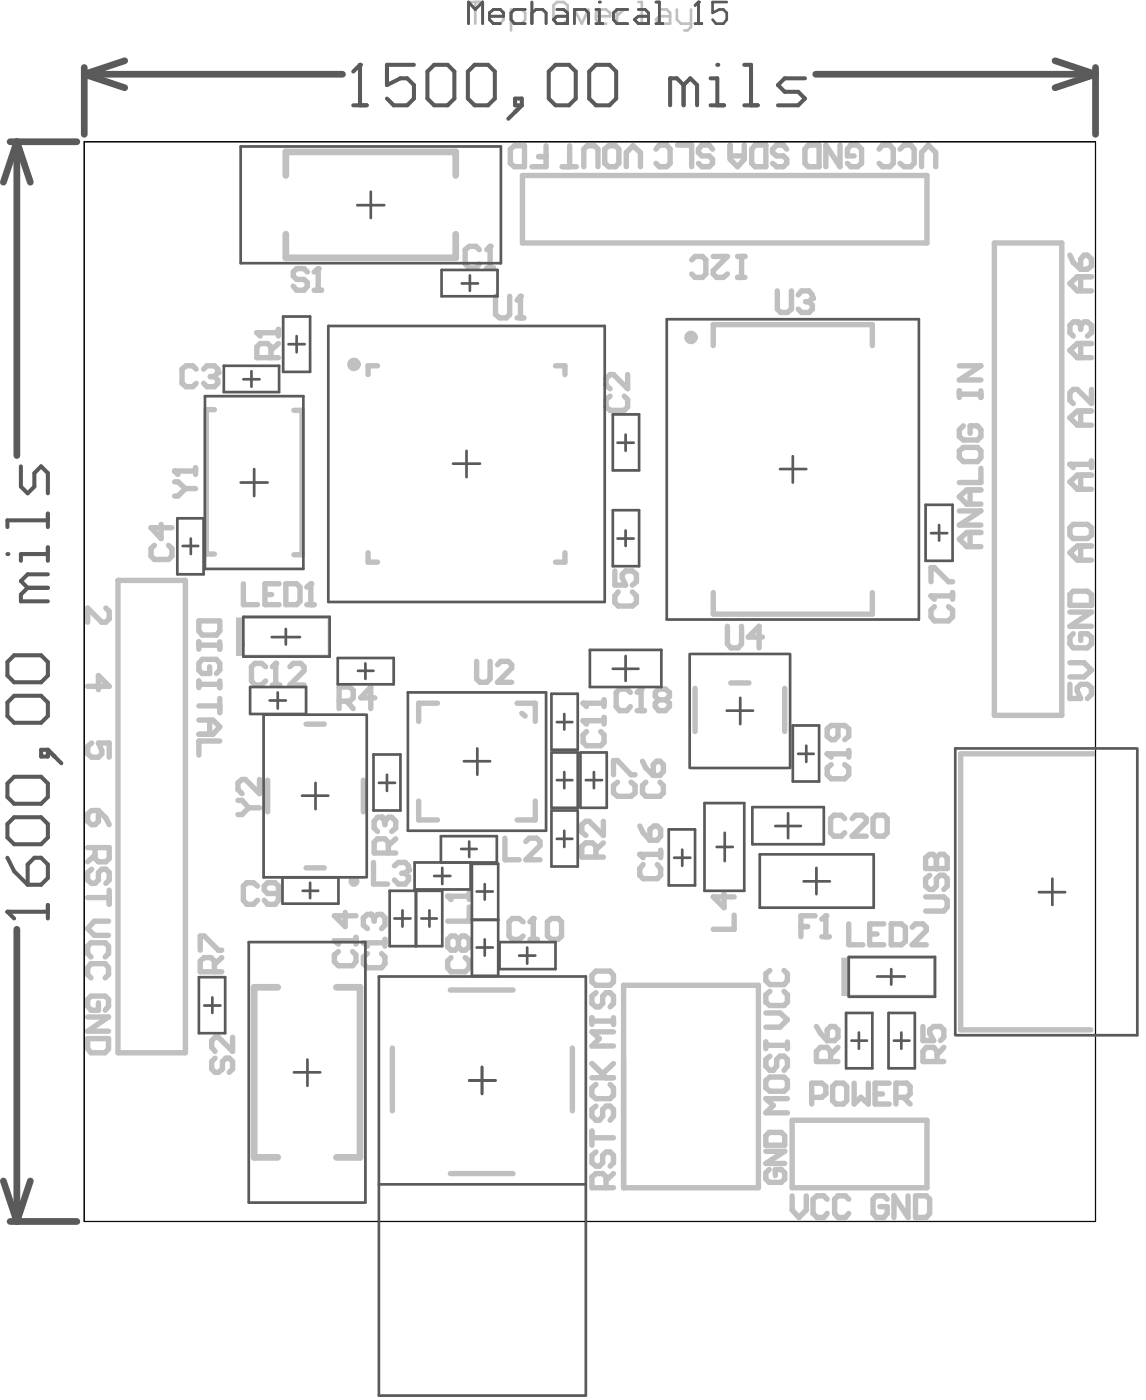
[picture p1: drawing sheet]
<svg xmlns="http://www.w3.org/2000/svg" width="72mm" height="87mm" viewBox="0 0 72 87" stroke-linecap="round" stroke-linejoin="round" font-family="sans-serif">
<g fill="none" stroke="#c0c0c0" stroke-width=".34">
<path d="M32.6 11h25.3v4.2h-25.3zM62.1 15.2h4.3v29.5h-4.3zM6.6 38l.2 .2v.5l-.2 .2h-.2l-.9-.9v.9M7.4 36.3h4.2v29.5h-4.2zM12.3 23.1l-.3-.2h-.4l-.2 .2v.9l.2 .2h.4l.3-.2M12.7 23.1l.2-.2h.5l.2 .2v.2M13.4 25.6h-.5v9h.5M18.4 25.6h.5v9.1h-.5M23 34.5v.6h.6M23.6 22.9h-.6v.5M34.7 22.9h.6v.5M35.3 34.5v.6h-.6"/>
<path d="M44.6 21.6v-1.3h9.9v1.3M44.6 37v1.4h9.9v-1.4M5.5 42.9h1.3l-.6-.7v.9M5.5 50.9l.2-.2h.5v.6l-.3 .2h-.2l-.2-.2zM5.5 53h1.3v.6l-.2 .3h-.4l-.3-.3v-.6M5.5 56.1h1.3M5.7 59.8l-.2-.2v-.5l.2-.2h.9l.2 .2v.5l-.2 .2M5.7 54.3l-.2 .2v.5l.2 .2h.2l.3-.2v-.5l.2-.2h.2l.2 .2v.5l-.2 .2M5.7 46.4l-.2 .2v.5l.2 .2h.5l.2-.2v-.2l-.2-.5h.6v.9M5.9 53.4l-.4 .5M6.2 50.7l.4 .4 .2 .4M6.8 57.6h-.9l-.4 .4 .4 .5h.9"/>
<path d="M6.8 55.6v.9M16.7 48.8v1.9M19.1 45.3h1.2M19.1 54.2h1.2M22.7 48.8v1.9M26.2 50.1v1.1h1.1M27.3 43.9h-1.1v1.2M31.6 52.4v1.3h.8M32.3 43.9h1.1v1.2M32.6 44.6l.2 .1M32.9 52.6l.2-.2h.4l.2 .2v.2l-.8 .9h.8M33.4 50.1v1.1h-1.1"/>
<path d="M43.4 43v2.7M45.7 42.7h1.1M49 43v2.7M68.3 47.1h-8.3v17.3h8.2M5.7 61.1l-.2-.2v-.4l.2-.3h.9l.2 .3v.4l-.2 .2M24.5 65.5v3.9M28.1 73.3h4M28.1 61.9h4M35.8 65.5v3.9M39 61.6h8.4v12.6h-8.4zM49.5 70h8.4v4.2h-8.4z"/>
</g>
<path d="M14.8 38.6h5.7v2.4h-5.7zM15.1 38.6v2.4M52.6 59.9h5.7v2.3h-5.7zM53 59.9v2.3" fill="none" stroke="#c0c0c0" stroke-width=".08"/>
<path d="M17.9 11v-1.5h10.6v1.5M17.9 14.6v1.5h10.6v-1.5M15 38.6v2.4M52.8 59.9v2.3M17.4 61.7h-1.5v10.6h1.5M21 61.7h1.5v10.6h-1.5" fill="none" stroke="#c0c0c0" stroke-width=".42"/>
<circle cx="13.6" cy="23.3" r=".17" fill="#c0c0c0"/>
<path d="M19.2 17l-.2-.2h-.5l-.2 .2v.3l.2 .2h.5l.2 .2v.2l-.2 .2h-.5l-.2-.2M19.6 18.1h.5M19.9 16.8v1.3M13.1 23.5h.3M13.4 23.5l.2 .2v.3l-.2 .2h-.5l-.2-.2M13.6 23.3l-.2 .2M14.9 50h.2l.4 .5M15.5 50.5l-.4 .4h-.2M15.5 50.5h.7M16.2 48.7v.9l-.9-.9h-.2l-.2 .2v.4l.2 .3" fill="none" stroke="#c0c0c0" stroke-width=".34"/>
<circle cx="19.9" cy="16.8" r=".17" fill="#c0c0c0"/>
<path d="M19.9 16.8l-.3 .2M21.2 43.8h.7l.2-.2v-.5l-.2-.2h-.7v1.4M21.7 43.8l.4 .5M23.4 43.6h-.9l.7-.7v1.4M28 56h1.3M29.3 56.7v.9h-1.3M29.3 55.8v.4" fill="none" stroke="#c0c0c0" stroke-width=".34"/>
<circle cx="28" cy="56" r=".17" fill="#c0c0c0"/>
<path d="M38.4 35.7v.9h.7l-.2-.5v-.2l.2-.2h.4l.3 .2v.5l-.3 .2M38.6 37l-.2 .2v.5l.2 .2h.9l.3-.2v-.5l-.3-.2M28 56l.2 .2M28.2 59.8l-.2 .3v.4l.2 .2h.9l.2-.2v-.4l-.2-.3M28.6 58.7l-.2-.2h-.2l-.2 .2v.5l.2 .2h.2l.2-.2M28.6 58.7l.3-.2h.2l.2 .2v.5l-.2 .2h-.2l-.3-.2M28.6 58.7v.5M38.3 48.4v-.9h.3l.8 .9h.3M38.6 48.9l-.3 .2v.5l.3 .2h.8l.3-.2v-.5l-.3-.2M51.7 47.1h1.3M51.9 47.8l-.2 .2v.4l.2 .3h.9l.2-.3v-.4l-.2-.2M53 46.9v.4" fill="none" stroke="#c0c0c0" stroke-width=".34"/>
<circle cx="51.7" cy="47.1" r=".17" fill="#c0c0c0"/>
<path d="M58.2 37.2h1.3M58.4 37.9l-.2 .2v.4l.2 .3h.9l.2-.3v-.4l-.2-.2M59.5 37v.5M51.7 47.1l.2 .2M52.4 45.3v.7l-.2 .2h-.3l-.2-.2v-.5l.2-.2h.9l.2 .2v.5l-.2 .2M5.5 64.9h1.3v.6l-.2 .3h-.9l-.2-.3zM5.5 63.6h1.3l-1.3 .8h1.3M6.2 62.7v.4h-.5l-.2-.2v-.4l.2-.3h.9l.2 .3v.4l-.2 .2" fill="none" stroke="#c0c0c0" stroke-width=".34"/>
<circle cx="58.2" cy="37.2" r=".17" fill="#c0c0c0"/>
<path d="M31 18.5v1.2l.2 .2h.4l.2-.2v-1.2M32.3 19.9h.4M32.5 18.5v1.4M58.2 37.2l.2 .3M58.2 36.4v-.9h.2l.9 .9h.2M29.8 41.3v1.1l.2 .2h.4l.2-.2v-1.1M31.1 41.5l.2-.2h.5l.2 .2v.3l-.9 .8h.9M37.2 53.6v-.7l-.2-.2h-.4l-.2 .2v.7h1.3M37.7 51.3v.9l-.9-.9h-.2l-.2 .2v.5l.2 .2M37.7 52.7l-.5 .4M13.4 66.1l-.2 .2v.5l.2 .2h.2l.3-.2v-.5l.2-.2h.2l.2 .2v.5l-.2 .2M14.5 64.8v.9l-.9-.9h-.2l-.2 .2v.5l.2 .2" fill="none" stroke="#c0c0c0" stroke-width=".34"/>
<circle cx="32.5" cy="18.5" r=".17" fill="#c0c0c0"/>
<path d="M32.5 18.5l-.2 .3M48.6 18.2v1.1l.2 .2h.4l.3-.2v-1.1M49.9 18.4l.2-.2h.5l.2 .2v.2" fill="none" stroke="#c0c0c0" stroke-width=".34"/>
<circle cx="50.8" cy="18.6" r=".17" fill="#c0c0c0"/>
<g fill="none" stroke="#c0c0c0" stroke-width=".34">
<path d="M50.3 18.9h.3M50.6 18.9l.2 .2v.2l-.2 .2h-.5l-.2-.2M50.8 18.6l-.2 .3M10.9 30.1h.2l.5 .4M10.9 29.4h1.3M11.6 30.5l-.5 .5h-.2M11.6 30.5h.6M12.2 29.2v.4M67.5 25.7v.9M68.2 24.3v.9l-.9-.9h-.2l-.2 .2v.5l.2 .2M68.2 25.7h-.9l-.4 .4 .4 .5h.9M12.5 59.4v-.9h.3l.8 .9h.3"/>
<path d="M13.9 59.8l-.5 .5M66.9 42.8v.8h.6l-.2-.4v-.2l.2-.2h.5l.2 .2v.4l-.2 .2M66.9 41.4h.8l.5 .5-.5 .4h-.8M13.4 60.7v-.6l-.2-.3h-.4l-.3 .3v.6h1.4"/>
</g>
<circle cx="10.9" cy="29.4" r=".17" fill="#c0c0c0"/>
<path d="M9.6 34.1l-.2 .2v.5l.2 .2h.9l.2-.2v-.5l-.2-.2M10.1 32.8v.9l-.7-.7h1.3M10.9 29.4l.2 .2M23.3 53.9v1.3h.9M24.6 54.1l.3-.2h.4l.2 .2v.3" fill="none" stroke="#c0c0c0" stroke-width=".34"/>
<circle cx="25.5" cy="54.4" r=".17" fill="#c0c0c0"/>
<path d="M20.9 58.8h1.3M21.1 59.5l-.2 .2v.4l.2 .2h.9l.2-.2v-.4l-.2-.2M22.2 58.6v.4M25.1 54.6h.2M25.3 54.6l.2 .2v.2l-.2 .2h-.4l-.3-.2M25.5 54.4l-.2 .2" fill="none" stroke="#c0c0c0" stroke-width=".34"/>
<circle cx="20.9" cy="58.8" r=".17" fill="#c0c0c0"/>
<path d="M20.9 58.8l.2 .2M21.6 57v.9l-.7-.7h1.3M22.7 58.9h1.4M23 59.6l-.3 .2v.4l.3 .3h.8l.3-.3v-.4l-.3-.2M24.1 58.7v.4" fill="none" stroke="#c0c0c0" stroke-width=".34"/>
<circle cx="22.7" cy="58.9" r=".17" fill="#c0c0c0"/>
<path d="M22.7 58.9l.3 .2M23.2 57.1h-.2l-.3 .3v.4l.3 .2" fill="none" stroke="#c0c0c0" stroke-width=".34"/>
<circle cx="23.2" cy="57.1" r=".17" fill="#c0c0c0"/>
<path d="M16.1 20.8h1.3M16.9 22.4v-.7l-.2-.2h-.4l-.2 .2v.7h1.3M17.4 21.5l-.5 .4M17.4 20.6v.4M23.2 57.1l.2 .3M23.4 57.4v.2M23.4 57.4l.2-.3h.2l.3 .3v.4l-.3 .2" fill="none" stroke="#c0c0c0" stroke-width=".34"/>
<circle cx="16.1" cy="20.8" r=".17" fill="#c0c0c0"/>
<g fill="none" stroke="#c0c0c0" stroke-width=".34">
<path d="M16.1 20.8l.2 .2M32.7 57.6l-.3-.2h-.4l-.2 .2v.9l.2 .2h.4l.3-.2M33.1 58.7h.5M33.3 57.4v1.3M37 63.6v.4M37 70.7v.9M37 67.4h1.3M37 71.1h1.3M37 63.8h1.3M37.2 69.1l-.2 .2v.5l.2 .2h.3l.2-.2v-.5l.2-.2h.2l.2 .2v.5l-.2 .2M37.2 60.7h.9l.2 .2v.5l-.2 .2h-.9l-.2-.2v-.5zM37.2 62l-.2 .2v.5l.2 .2h.3l.2-.2v-.5l.2-.2h.2l.2 .2v.5l-.2 .2"/>
<path d="M37.2 67.8l-.2 .2v.4l.2 .3h.9l.2-.3v-.4l-.2-.2M37.2 72l-.2 .2v.5l.2 .2h.3l.2-.2v-.5l.2-.2h.2l.2 .2v.5l-.2 .2M37.9 74.2v-.7l-.2-.2h-.5l-.2 .2v.7h1.3M38.3 63.6v.4M38.3 66.5l-.6 .6-.7-.6 .9 .9M38.3 73.3l-.4 .5M38.3 64.5h-1.3l.5 .4-.5 .5h1.3"/>
</g>
<circle cx="33.3" cy="57.4" r=".17" fill="#c0c0c0"/>
<path d="M33.3 57.4l-.2 .2M34.2 57.6l.3-.2h.4l.2 .2v.9l-.2 .2h-.4l-.3-.2zM39.4 43.3l-.2-.2h-.5l-.2 .2v.9l.2 .2h.5l.2-.2M39.8 44.4h.5M40.1 43.1v1.3" fill="none" stroke="#c0c0c0" stroke-width=".34"/>
<circle cx="40.1" cy="43.1" r=".17" fill="#c0c0c0"/>
<path d="M36.4 45h1.3M36.7 45.7l-.3 .2v.5l.3 .2h.8l.2-.2v-.5l-.2-.2M37.7 44.8v.5M40.1 43.1l-.3 .2M41.2 43.7l-.3-.2v-.2l.3-.2h.4l.2 .2v.2l-.2 .2M41.2 43.7l-.3 .2v.3l.3 .2h.4l.2-.2v-.3l-.2-.2M41.2 43.7h.4" fill="none" stroke="#c0c0c0" stroke-width=".34"/>
<circle cx="36.4" cy="45" r=".17" fill="#c0c0c0"/>
<path d="M36.4 45l.3 .3M36.4 43.9h1.3M37.7 43.7v.5" fill="none" stroke="#c0c0c0" stroke-width=".34"/>
<circle cx="36.4" cy="43.9" r=".17" fill="#c0c0c0"/>
<g fill="none" stroke="#c0c0c0" stroke-width=".34">
<path d="M31.9 9.3l.2-.2h.7v1.3h-.7l-.2-.2zM33.7 9.8h.4M34.1 9.1v1.3h-.9M35.1 10.4h.9M35.6 9.1v1.3M36.5 10.4v-1.1l.2-.2h.5l.2 .2v1.1M37.8 9.3l.2-.2h.5l.2 .2v.9l-.2 .2h-.5l-.2-.2zM39.1 10.4v-.9l.5-.4 .4 .4v.9M36.4 43.9l.3 .3M40.1 47.6l.3 .4 .4 .5M40.4 48.9l-.3 .2v.5l.3 .2h.8l.3-.2v-.5l-.3-.2M41 47.6h.2l.3 .2v.4l-.3 .3h-.4v-.7z"/>
<path d="M45.2 55.8v.9l-.6-.7h1.3M45.9 57.2v.9h-1.3M50 57.9h.5M50.9 57.2h-.9v1.3M51.4 58.5h.4M51.6 57.2v1.3M47.9 71.9h1.1l-1.1 .8h1.1M47.9 63.3h.8l.5 .4-.5 .5h-.8M48.1 73.1l-.2 .2v.4l.2 .2h.7l.2-.2v-.4l-.2-.2h-.4v.4M48.1 70.8h.7l.2 .2v.6h-1.1v-.6zM48.1 60.6l-.2 .3v.4l.2 .2h.9l.2-.2v-.4l-.2-.3M48.1 62l-.2 .2v.4l.2 .2h.9l.2-.2v-.4l-.2-.2"/>
<path d="M49.5 74.7v.9l.4 .5 .5-.5v-.9M51.7 74.9l-.2-.2h-.4l-.3 .2v.9l.3 .3h.4l.2-.3M53 74.9l-.2-.2h-.4l-.2 .2v.9l.2 .3h.4l.2-.3"/>
</g>
<circle cx="51.6" cy="57.2" r=".17" fill="#c0c0c0"/>
<g fill="none" stroke="#c0c0c0" stroke-width=".34">
<path d="M43.2 16.2l.2-.2h.5l.2 .2v.9l-.2 .2h-.5l-.2-.2M44.6 16h.9l-.9 .9v.2l.2 .2h.4l.3-.2M45.6 9.7h.9M45.6 9.1v.9l.5 .4 .4-.4v-.9M46.1 17.3h.5M46.1 16h.5M46.3 16v1.3M47.2 9.1h.7v1.3h-.7l-.2-.2v-.9zM49.2 9.3l-.2-.2h-.5l-.2 .2v.2l.2 .2h.5l.2 .3v.2l-.2 .2h-.5l-.2-.2M50.5 9.1h.7v1.3h-.7l-.2-.2v-.9zM52.5 9.1v1.3l-.9-1.3v1.3M53.4 9.7h-.4v-.4l.2-.2h.4l.2 .2v.9l-.2 .2h-.4l-.2-.2"/>
<path d="M51.6 57.2l-.2 .2M57.8 56h1.2l.2 .3v.4l-.2 .2h-1.2M57.8 54.3h1.4v-.7l-.2-.2h-.3l-.2 .2v.7M58.1 54.7l-.3 .2v.5l.3 .2h.2l.2-.2v-.5l.2-.2h.3l.2 .2v.5l-.2 .2"/>
</g>
<circle cx="58.5" cy="54.3" r=".17" fill="#c0c0c0"/>
<path d="M66.9 29h1.3M67.5 29.7v.9M68.2 29.7h-.9l-.4 .4 .4 .5h.9M68.2 28.8v.4M57.8 54.3v-.7l.3-.2h.2l.2 .2v.7" fill="none" stroke="#c0c0c0" stroke-width=".34"/>
<circle cx="66.9" cy="29" r=".17" fill="#c0c0c0"/>
<path d="M66.9 15.9l.2 .5 .4 .4M67.5 17.3v.9M67.7 15.9h.3l.2 .3v.4l-.2 .2h-.5v-.6zM68.2 17.3h-.9l-.4 .4 .4 .5h.9M66.9 29l.2 .2M67.1 32.8h.9l.2 .2v.4l-.2 .3h-.9l-.2-.3v-.4zM67.3 20.1h-.2l-.2 .2v.5l.2 .2M67.5 21.5v.9M67.5 34.1v.9M68.2 34.1h-.9l-.4 .4 .4 .5h.9M68.2 21.5h-.9l-.4 .4 .4 .5h.9" fill="none" stroke="#c0c0c0" stroke-width=".34"/>
<circle cx="67.3" cy="20.1" r=".17" fill="#c0c0c0"/>
<g fill="none" stroke="#c0c0c0" stroke-width=".34">
<path d="M12.4 38.8h1.3v.6l-.2 .3h-.9l-.2-.3zM67.3 20.1l.2 .2M67.5 20.3v.3M67.5 20.3l.2-.2h.3l.2 .2v.5l-.2 .2M12.4 40.1v.5M12.4 42.6v.4M12.4 40.3h1.3M12.4 42.8h1.3M12.4 44.1h1.3M12.4 45h.9l.4 .4-.4 .5h-.9M13.1 41.7v.4h-.5l-.2-.2v-.4l.2-.3h.9l.2 .3v.4l-.2 .2M13.1 45v.9"/>
<path d="M13.7 46.3h-1.3v.9M13.7 40.1v.5M13.7 42.6v.4M13.7 43.6v.9M23.8 51.1h-.2l-.2 .2v.4l.2 .3M24.3 53.3v-.7l-.2-.2h-.5l-.2 .2v.7h1.3M24.7 52.4l-.4 .4"/>
</g>
<circle cx="23.8" cy="51.1" r=".17" fill="#c0c0c0"/>
<path d="M23.8 51.1l.3 .2M24.1 51.3v.2M24.1 51.3l.2-.2h.2l.2 .2v.4l-.2 .3M40 53.4h1.3M40.2 54l-.2 .3v.4l.2 .2h.9l.2-.2v-.4l-.2-.3M41.3 53.1v.5" fill="none" stroke="#c0c0c0" stroke-width=".34"/>
<circle cx="40" cy="53.4" r=".17" fill="#c0c0c0"/>
<g fill="none" stroke="#c0c0c0" stroke-width=".34">
<path d="M38.1 24.8l-.2 .2v.4l.2 .2h.9l.2-.2v-.4l-.2-.2M39.2 23.4v.9l-.9-.9h-.2l-.2 .3v.4l.2 .2M45.5 39.1v1.1l.2 .3h.4l.2-.3v-1.1M47.6 39.8h-.8l.6-.7v1.4M59.9 31.9h1.4l-1.4 .9h1.4M59.9 28.2l.3-.2h.9l.2 .2v.4l-.2 .2h-.9l-.3-.2zM59.9 24.4v.4M59.9 24.6h1.4M59.9 22.9h1.4l-1.4 .8h1.4M60.2 26.6l-.3 .3v.4l.3 .2h.9l.2-.2v-.4l-.2-.3h-.5v.5M60.6 30.6v.9M60.6 33.3v.9"/>
<path d="M61.3 33.3h-.9l-.5 .4 .5 .5h.9M61.3 30.6h-.9l-.5 .4 .5 .5h.9M61.3 29.3v.9h-1.4M61.3 24.4v.4M66.9 38.3h1.3l-1.3 .8h1.3M67.1 39.6l-.2 .2v.4l.2 .3h.9l.2-.3v-.4l-.2-.2h-.5v.4M67.1 36.9h.9l.2 .3v.6h-1.3v-.6zM16.1 55.4l-.3-.2h-.4l-.2 .2v.9l.2 .2h.4l.3-.2M16.6 41.7l-.3-.2h-.4l-.2 .2v.9l.2 .2h.4l.3-.2M17 42.8h.5M17.2 41.5v1.3M17.4 55.8h-.7l-.2-.2v-.2l.2-.2h.5l.2 .2v.9l-.2 .2h-.5l-.2-.2"/>
<path d="M40 53.4l.2 .2M40 51.6l.2 .4 .4 .5M40.6 51.8l.3-.2h.2l.2 .2v.5l-.2 .2h-.5zM52.8 51.2l-.2-.3h-.5l-.2 .3v.8l.2 .3h.5l.2-.3M53.3 51.2l.2-.3h.4l.2 .3v.2l-.8 .9h.8M54.8 50.9h.4l.2 .3v.8l-.2 .3h-.4l-.2-.3v-.8zM47.9 65.1v.4M47.9 67.5l.2-.2h.9l.2 .2v.5l-.2 .2h-.9l-.2-.2zM47.9 65.3h1.3M48.1 66l-.2 .2v.4l.2 .3h.2l.2-.3v-.4l.2-.2h.3l.2 .2v.4l-.2 .3M49.2 68.7h-1.3l.4 .4-.4 .4h1.3M49.2 65.1v.4"/>
<path d="M51 64.1l.7 .9M51.9 64.1h.3l.2 .3v.4l-.2 .2h-.5v-.6zM51.9 66.3v-.6l-.2-.2h-.4l-.3 .2v.6h1.4M52.4 65.5l-.5 .4M57.7 64.1v.9h.6l-.2-.4v-.2l.2-.3h.5l.2 .3v.4l-.2 .2M58.6 66.3v-.6l-.3-.2h-.4l-.2 .2v.6h1.3M59 65.5l-.4 .4"/>
</g>
<circle cx="17.2" cy="41.5" r=".17" fill="#c0c0c0"/>
<path d="M30 15.6l-.3-.2h-.4l-.2 .2v.9l.2 .2h.4l.3-.2M30.4 16.7h.4M30.6 15.4v1.3M17.2 41.5l-.2 .2M18.1 41.7l.2-.2h.5l.2 .2v.2l-.9 .9h.9" fill="none" stroke="#c0c0c0" stroke-width=".34"/>
<circle cx="30.6" cy="15.4" r=".17" fill="#c0c0c0"/>
<path d="M30.6 15.4l-.2 .2M15.2 36.5v1.3h.9M16.6 37.2h.4M17.4 36.5h-.8v1.3h.8M17.9 36.5h.6l.2 .2v.9l-.2 .2h-.6zM19.2 37.8h.4M19.4 36.5v1.3" fill="none" stroke="#c0c0c0" stroke-width=".34"/>
<circle cx="19.4" cy="36.5" r=".17" fill="#c0c0c0"/>
<g fill="none" stroke="#c0c0c0" stroke-width=".34">
<path d="M41 9.3l.2-.2h.5l.2 .2v.9l-.2 .2h-.5l-.2-.2M42.3 9.1h.9v1.3M44.5 9.3l-.2-.2h-.4l-.3 .2v.2l.3 .2h.4l.2 .3v.2l-.2 .2h-.4l-.3-.2M54.9 9.3l.2-.2h.5l.2 .2v.9l-.2 .2h-.5l-.2-.2M56.2 9.3l.3-.2h.4l.2 .2v.9l-.2 .2h-.4l-.3-.2M57.6 10.4v-.9l.4-.4 .5 .4v.9M19.4 36.5l-.2 .2M53 57.7v1.3h.9M54.3 58.4h.5M55.2 57.7h-.9v1.3h.9M55.7 57.7h.6l.3 .2v.9l-.3 .2h-.6zM57 57.9l.2-.2h.5l.2 .2v.3l-.9 .8h.9"/>
<path d="M50.7 68.6h.7l.2-.2v-.5l-.2-.2h-.7v1.3M52.2 67.7h.5l.2 .2v.9l-.2 .2h-.5l-.2-.2v-.9zM53.4 67.7v1.3l.4-.4 .5 .4v-1.3M54.7 68.4h.4M55.4 74.9l-.2-.2h-.4l-.2 .2v.9l.2 .3h.4l.2-.3v-.4h-.4M55.6 67.7h-.9v1.3h.9M56 68.6h.7l.2-.2v-.5l-.2-.2h-.7v1.3M56.5 68.6l.4 .4M56.7 74.7v1.4l-.8-1.4v1.4M57.2 74.7h.7l.2 .2v.9l-.2 .3h-.7z"/>
</g>
<g fill="none" stroke="#c0c0c0" stroke-width=".17">
<path d="M29.3 .1h.9M29.7 .1v1.4M30.6 .8l.2-.2h.5l.2 .2v.4l-.2 .3h-.5l-.2-.3zM31.9 1.5h.7l.2-.3v-.4l-.2-.2h-.7v1.3M34.8 .1h.4l.3 .2v.9l-.3 .3h-.4l-.2-.3v-.9zM35.9 .6l.5 .9 .4-.9M37.2 1h.9v-.2l-.2-.2h-.4l-.3 .2v.4l.3 .3h.4M38.5 .6v.9M39.2 .6h-.2l-.5 .4M39.9 .1h.2v1.4M39.9 1.5h.4M41.2 .6h.5l.2 .2v.7h-.7l-.2-.3 .2-.2h.7"/>
<path d="M42.3 .6v.6l.2 .3h.7M43.2 .6v1.1l-.2 .2h-.2"/>
</g>
<g fill="none" stroke="#c0c0c0" stroke-width=".42">
<circle cx="22.1" cy="22.8" r=".21"/>
<circle cx="43.2" cy="21.1" r=".21"/>
<circle cx="22.1" cy="55.1" r=".13"/>
</g>
<path d="M5.3 8.9h63.2v67.4h-63.2z" fill="none" stroke="#000" stroke-width=".06"/>
<g fill="none" stroke="#5a5a5a" stroke-width=".42">
<path d="M.6 8.9h4.2M1.1 8.9l.8 2.5M1.1 8.9v19.6M1.1 8.9l-.9 2.5M5.3 4.2v4.2M5.3 4.6l2.5 .9M5.3 4.6h16.1M7.8 3.8l-2.5 .8M51 4.6h17.5M65.9 3.8l2.6 .8M68.5 4.2v4.2M68.5 4.6l-2.6 .9"/>
<path d="M1.1 58.1v18.2M.2 73.8l.9 2.5M.6 76.3h4.2M1.9 73.8l-.8 2.5"/>
</g>
<path d="M5.3 8.9h63.2v67.4h-63.2z" fill="none" stroke="#5a5a5a" stroke-width=".08"/>
<g fill="none" stroke="#5a5a5a" stroke-width=".17">
<path d="M15 9.2h16.3v7.2h-16.3zM17.7 19.8h1.7v3.4h-1.7zM22.3 12.8h1.7M23.2 12v1.6M27.6 16.9h3.5v1.6h-3.5zM28.9 17.7h1M29.3 1.5v-1.4l.4 .5 .5-.5v1.4M29.4 17.2v1M30.6 1h.9v-.2l-.2-.2h-.5l-.2 .2v.4l.2 .3h.5M32.8 .6h-.7l-.2 .2v.4l.2 .3h.7M33.2 .8l.3-.2h.4l.2 .2v.7M33.2 .1v1.4"/>
<path d="M34.8 .6h.4l.3 .2v.7h-.7l-.2-.3 .2-.2h.7M35.9 1.5v-.9h.7l.2 .2v.7M37.2 1.5h.5M37.2 .6h.3v.9M37.5 .1h.1M39.2 .6h-.7l-.2 .2v.4l.2 .3h.7M39.9 .6h.4l.2 .2v.7h-.6l-.3-.3 .3-.2h.6M41 1.5h.4M41 .1h.2v1.4M41.7 19.9h15.7v18.8h-15.7zM43.4 1.5h.5M43.6 .1h.1"/>
<path d="M43.6 .1v1.4M43.6 .1l-.2 .2M45.4 .1h-.9v.7l.5-.2h.2l.2 .2v.4l-.2 .3h-.5l-.2-.3M11.1 32.4h1.6v3.5h-1.6zM11.4 34.1h1M11.9 33.7v.9M12.8 24.8h6.2v10.8h-6.2zM14 22.9h3.4v1.6h-3.4zM15 30.2h1.7M15.2 38.5h5.4v2.5h-5.4zM15.2 23.7h1M15.7 23.2v1"/>
<path d="M15.9 29.3v1.7M17 39.8h1.7M17.9 39.3v1M18 21.5h1M18.5 21v1M20.5 20.4h17.3v17.2h-17.3zM28.3 29h1.7M29.2 28.2v1.6M38.3 31.9h1.6v3.5h-1.6zM38.3 25.9h1.6v3.5h-1.6zM38.6 33.7h1M38.6 27.7h1"/>
<path d="M39.1 27.2v1M39.1 33.1v1M48.7 29.3h1.7M49.5 28.5v1.7M57.8 31.5h1.7v3.5h-1.7zM58.2 33.3h1M58.7 32.8v1M15.5 58.9h7.3v16.3h-7.3zM15.6 42.9h3.5v1.7h-3.5zM16.9 43.8h1M17.4 43.3v1M17.7 54.8v1.7h3.4v-1.7"/>
<path d="M18.9 49.7h1.6M18.9 55.7h1M19.4 55.2v.9M19.7 48.9v1.7M21.1 41.1h3.5v1.7h-3.5zM22.4 41.9h.9M22.8 41.5v.9M22.8 44.7h-6.3v10.1h6.3M22.9 44.7v10.1M23.3 47.2h1.7v3.5h-1.7zM23.7 48.9h1M24.2 48.4v1"/>
<path d="M24.4 55.7h3.2v3.4h-3.2zM24.6 57.4h1.1M25.2 56.9v1M25.5 43.3h8.6v8.6h-8.6zM26 55.7v3.4M26.3 57.4h1M26.8 56.9v1M27.1 54.7h1M27.6 53.9v-1.6h3.4v1.6h-5.1v1.7h3.5v-1.7M27.6 54.2v1M28.8 53.1h1M29 47.6h1.6"/>
<path d="M29.3 52.6v1M29.5 54h1.6v7h-1.6zM29.5 57.5h1.6M29.8 59.2h1M29.8 55.7h1M29.8 46.8v1.6M30.3 55.2v1M30.3 58.7v1M31.2 58.9h3.5v1.7h-3.5zM32.4 59.7h1M32.9 59.2v1M34.5 50.7h1.6v3.5h-1.6z"/>
<path d="M34.5 47h1.6v3.5h-1.6zM34.5 43.4h1.6v3.5h-1.6zM34.8 52.4h1M34.8 48.8h1M34.8 45.1h1M35.3 44.6v1M35.3 48.2v1.1M35.3 51.9v1M36.3 47h1.6v3.5h-1.6zM36.6 48.8h1M36.9 40.6h4.4v2.3h-4.4zM37.1 48.2v1.1"/>
<path d="M38.3 41.8h1.6M39.1 41v1.6M41.8 51.8h1.6v3.5h-1.6zM42.1 53.6h1M42.6 53.1v1M43.1 40.9v7.1M43.2 48h6.1M43.2 40.9h6.1M44 50.2h2.5v5.5h-2.5zM44.8 52.9h1M45.3 52v1.8M45.4 44.4h1.7"/>
<path d="M46.3 43.6v1.7M47 50.4h4.5v2.4h-4.5zM47.5 56.7h.1M47.5 53.4h7.1v3.3h-7.1zM48.4 51.6h1.6M49.2 50.8v1.6M49.4 40.9v7.1M49.5 45.3h1.7v3.5h-1.7zM49.9 47.1h.9M50.2 55.1h1.7M50.4 46.6v1M51 54.2v1.7"/>
<path d="M53 59.8h5.4v2.5h-5.4zM64.9 55.8h1.7M65.8 54.9v1.7M71 46.8h-11.3v17.9M71.1 46.8v17.9h-11.3M12.4 61.1h1.7v3.5h-1.7zM12.8 62.8h1M13.3 62.3v1M18.4 67h1.6M19.2 66.2v1.7M23.7 61h12.9v26.2h-12.9zM23.7 74h12.9"/>
<path d="M29.3 67.5h1.7M30.1 66.7v1.7M52.9 63.3h1.6v3.5h-1.6zM53.2 65h1M53.7 64.5v1M54.8 61h1.7M55.5 63.3h1.7v3.5h-1.7zM55.7 60.6v.9M55.9 65h.9M56.3 64.5v1"/>
</g>
<g fill="none" stroke="#5a5a5a" stroke-width=".25">
<path d="M22.1 6.6h.8M22.5 4.1h.1M22.5 4.1v2.5M22.5 4.1l-.4 .4M25.9 4.1h-1.7v1.2l.8-.4h.4l.5 .4v.9l-.5 .4h-.8l-.4-.4M27.1 4.1h.9l.4 .4v1.7l-.4 .4h-.9l-.4-.4v-1.7zM29.7 4.1h.8l.4 .4v1.7l-.4 .4h-.8l-.5-.4v-1.7zM32.2 6.2h.4v.4h-.4zM32.6 6.6l-.8 .8M34.7 4.1h.9l.4 .4v1.7l-.4 .4h-.9l-.4-.4v-1.7zM37.2 4.1h.9l.4 .4v1.7l-.4 .4h-.9l-.4-.4v-1.7zM42.7 5.3l-.4-.4h-.4v1.7"/>
<path d="M42.7 5.3v1.3M42.7 5.3l.4-.4 .5 .4v1.3M44.4 6.6h.8M44.4 4.9h.4v1.7M44.8 4.1h.1M46.5 6.6h.9M46.5 4.1h.4v2.5M50.3 4.9h-1.3l-.4 .4 .4 .4h.9l.4 .5-.4 .4h-1.3M.5 34.6h.1M1.3 29.1v1.3l.4 .4 .4-.4v-.8l.5-.5 .4 .5v1.2M1.7 36.7l-.4 .5v.4h1.7M1.7 36.7h1.3"/>
<path d="M3 32.1v.8M3 34.2v.8M3 32.5h-2.5v.4M3 34.6h-1.7v.4M3 35.9h-1.3l-.4 .4 .4 .4M.5 57h.1M.5 57h2.5M.5 57l.4 .4M.5 53.6l.4 .8 .8 .9M.9 41h1.7l.4 .4v.8l-.4 .4h-1.7l-.4-.4v-.8zM.9 43.5h1.7l.4 .4v.8l-.4 .5h-1.7l-.4-.5v-.8zM.9 48.5h1.7l.4 .5v.8l-.4 .4h-1.7l-.4-.4v-.8z"/>
<path d="M.9 51.1h1.7l.4 .4v.8l-.4 .5h-1.7l-.4-.5v-.8zM2.1 53.6h.5l.4 .4v.9l-.4 .4h-.9v-1.3zM2.6 46.9h.4v.4h-.4zM3 56.6v.8M3 46.9l.8 .8"/>
</g>
</svg>
